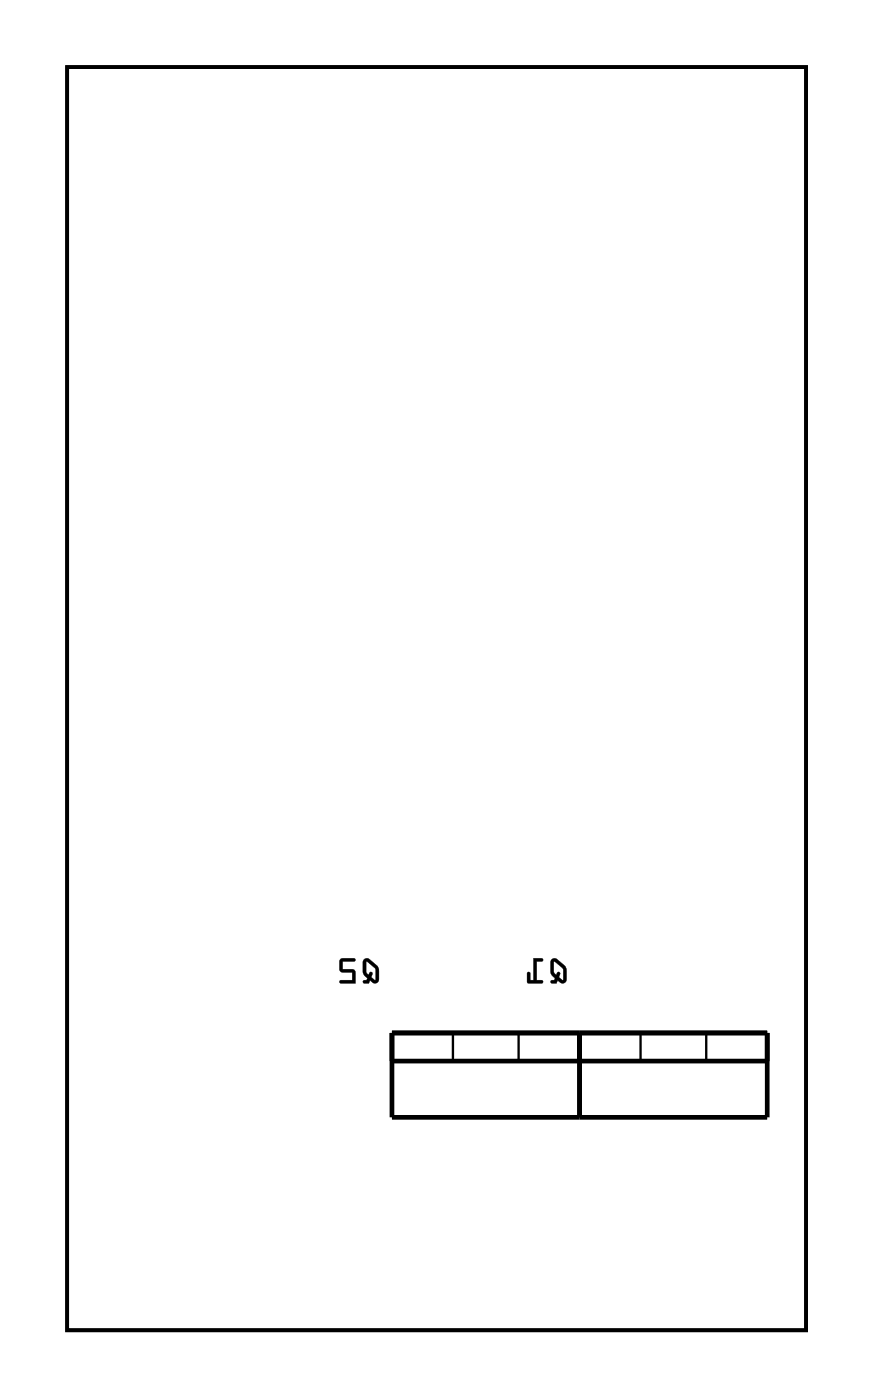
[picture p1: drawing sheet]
<svg xmlns="http://www.w3.org/2000/svg" width="47mm" height="76mm" viewBox="0 0 47 76" stroke-linecap="round" stroke-linejoin="round" font-family="sans-serif">
<path d="M3.6 3.6h40v68.5h-40z" fill="none" stroke="#000" stroke-width=".2"/>
<g fill="#000">
<path d="M3.6 3.6h40.1v68.5h-40.1zM3.6 3.6v68.5h40v-68.5z"/>
<path d="M19.7 52v.7l.2 .3-.2 .2 .3 .1v-.2l.3 .2 .2-.2a.91 .91 0 0 0-.6-1.2zM19.8 52.1l.5 .4v.6l-.2-.2 .1-.1a.11 .11 0 0 0-.2-.1 .11 .11 0 0 0 0 .1l-.2-.1zM18.4 52v.6l.2 .1h.5v.4h-.6l-.1 .1 .8 .1v-.7l-.6-.1v-.4h.6v-.1z"/>
<path d="M19.7 52l-.1 .7 .3 .3v.1h-.2a.1 .1 0 0 0-.1 .1 .1 .1 0 0 0 .1 .1h.3v-.2l.2 .2 .3-.1a.92 .92 0 0 0-.5-1.2l-.1-.1zM19.7 52l.2-.1 .5 .4a.97 .97 0 0 1 .1 .8l-.2 .2-.3-.2v.2l-.3-.1 .2-.2-.2-.3zM19.8 52.1l.5 .4v.6l-.2-.2 .1-.1a.11 .11 0 0 0-.2-.1 .11 .11 0 0 0 0 .1l-.2-.2zM19.8 52.1v.5a.14 .14 0 0 0 .1 .2 .14 .14 0 0 0 .2-.1h.1l-.1 .2 .2 .2v-.6zM18.4 52v.6l.7 .1v.4h-.6a.1 .1 0 0 0-.1 .1 .1 .1 0 0 0 .1 .1h.8l-.1-.7-.6-.1v-.4h.6a.1 .1 0 0 0 .1-.1 .1 .1 0 0 0-.1-.1zM18.4 52h.8v.1h-.7v.4l.7 .1v.7l-.8-.1 .1-.1h.6v-.4h-.5l-.2-.1z"/>
<path d="M29.9 52l-.1 .7 .3 .3-.3 .2 .3 .1 .1-.2 .3 .2 .2-.2a.91 .91 0 0 0-.7-1.2zM30 52.1l.5 .4v.6l-.2-.2v-.1a.11 .11 0 0 0-.1-.1 .11 .11 0 0 0-.1 .1l-.1-.1zM28.9 51.9v1.2h-.2v-.4h-.1l-.1 .5 .9 .1v-.2h-.3v-1h.3v-.1z"/>
<path d="M29.9 52l-.1 .7 .3 .3-.1 .1h-.1a.1 .1 0 0 0-.1 .1 .1 .1 0 0 0 .1 .1h.2l.1-.2 .2 .2 .2-.1a.92 .92 0 0 0-.4-1.2l-.2-.1zM29.9 52l.2-.1 .5 .4a.97 .97 0 0 1 .1 .8l-.2 .2-.3-.2-.1 .2-.3-.1 .3-.2-.3-.3zM30 52.1l.5 .4v.6l-.2-.2v-.1a.11 .11 0 0 0-.1-.1 .11 .11 0 0 0-.1 .1l-.1-.2zM30 52.1v.5a.14 .14 0 0 0 .1 .2 .14 .14 0 0 0 .1-.1h.1v.2l.2 .2v-.6zM28.9 51.9v1.2h-.2v-.4a.1 .1 0 0 0-.1-.1 .1 .1 0 0 0-.1 .1l.1 .6h.7a.1 .1 0 0 0 .1-.1 .1 .1 0 0 0-.1-.1h-.2v-1h.2a.1 .1 0 0 0 .1-.1 .1 .1 0 0 0-.1-.1zM28.9 51.9l.5 .1v.1h-.3v1h.3v.2l-.8-.1v-.5h.1v.4h.2z"/>
</g>
<path d="M21.2 56h20.3v4.5h-20.3zM21.2 57.5h20.3M31.4 56v4.5" fill="none" stroke="#000" stroke-width=".25"/>
<path d="M24.5 56v1.5M28.1 56v1.5M34.7 56v1.5M38.2 56v1.5" fill="none" stroke="#000" stroke-width=".13"/>
<circle cx="13.6" cy="36.2" r=".7" fill="#fff"/>
<circle cx="13.6" cy="36.2" r=".7" fill="none" stroke="#fff" stroke-width=".76" stroke-linecap="butt"/>
<circle cx="23.8" cy="36.2" r=".7" fill="#fff"/>
<circle cx="23.8" cy="36.2" r=".7" fill="none" stroke="#fff" stroke-width=".76" stroke-linecap="butt"/>
<circle cx="23.8" cy="36.2" r=".7" fill="#fff"/>
<circle cx="23.8" cy="36.2" r=".7" fill="none" stroke="#fff" stroke-width=".76" stroke-linecap="butt"/>
<circle cx="33.9" cy="36.2" r=".7" fill="#fff"/>
<circle cx="33.9" cy="36.2" r=".7" fill="none" stroke="#fff" stroke-width=".76" stroke-linecap="butt"/>
<circle cx="13.6" cy="38.7" r=".7" fill="#fff"/>
<circle cx="13.6" cy="38.7" r=".7" fill="none" stroke="#fff" stroke-width=".76" stroke-linecap="butt"/>
<circle cx="23.8" cy="38.7" r=".7" fill="#fff"/>
<circle cx="23.8" cy="38.7" r=".7" fill="none" stroke="#fff" stroke-width=".76" stroke-linecap="butt"/>
<circle cx="23.8" cy="33.6" r=".7" fill="#fff"/>
<circle cx="23.8" cy="33.6" r=".7" fill="none" stroke="#fff" stroke-width=".76" stroke-linecap="butt"/>
<circle cx="33.9" cy="33.6" r=".7" fill="#fff"/>
<circle cx="33.9" cy="33.6" r=".7" fill="none" stroke="#fff" stroke-width=".76" stroke-linecap="butt"/>
<circle cx="11.1" cy="28.5" r=".7" fill="#fff"/>
<circle cx="11.1" cy="28.5" r=".7" fill="none" stroke="#fff" stroke-width=".76" stroke-linecap="butt"/>
<circle cx="11.1" cy="15.8" r=".7" fill="#fff"/>
<circle cx="11.1" cy="15.8" r=".7" fill="none" stroke="#fff" stroke-width=".76" stroke-linecap="butt"/>
<circle cx="11.1" cy="36.2" r=".7" fill="#fff"/>
<circle cx="11.1" cy="36.2" r=".7" fill="none" stroke="#fff" stroke-width=".76" stroke-linecap="butt"/>
<circle cx="11.1" cy="38.7" r=".7" fill="#fff"/>
<circle cx="11.1" cy="38.7" r=".7" fill="none" stroke="#fff" stroke-width=".76" stroke-linecap="butt"/>
<circle cx="11.1" cy="41.2" r=".7" fill="#fff"/>
<circle cx="11.1" cy="41.2" r=".7" fill="none" stroke="#fff" stroke-width=".76" stroke-linecap="butt"/>
<circle cx="11.1" cy="20.9" r=".7" fill="#fff"/>
<circle cx="11.1" cy="20.9" r=".7" fill="none" stroke="#fff" stroke-width=".76" stroke-linecap="butt"/>
<circle cx="11.1" cy="23.5" r=".7" fill="#fff"/>
<circle cx="11.1" cy="23.5" r=".7" fill="none" stroke="#fff" stroke-width=".76" stroke-linecap="butt"/>
<circle cx="11.1" cy="18.4" r=".7" fill="#fff"/>
<circle cx="11.1" cy="18.4" r=".7" fill="none" stroke="#fff" stroke-width=".76" stroke-linecap="butt"/>
<circle cx="11.1" cy="46.3" r=".7" fill="#fff"/>
<circle cx="11.1" cy="46.3" r=".7" fill="none" stroke="#fff" stroke-width=".76" stroke-linecap="butt"/>
<circle cx="11.1" cy="13.3" r=".7" fill="#fff"/>
<circle cx="11.1" cy="13.3" r=".7" fill="none" stroke="#fff" stroke-width=".76" stroke-linecap="butt"/>
<circle cx="11.1" cy="31.1" r=".7" fill="#fff"/>
<circle cx="11.1" cy="31.1" r=".7" fill="none" stroke="#fff" stroke-width=".76" stroke-linecap="butt"/>
<circle cx="11.1" cy="10.8" r=".7" fill="#fff"/>
<circle cx="11.1" cy="10.8" r=".7" fill="none" stroke="#fff" stroke-width=".76" stroke-linecap="butt"/>
<circle cx="11.1" cy="43.8" r=".7" fill="#fff"/>
<circle cx="11.1" cy="43.8" r=".7" fill="none" stroke="#fff" stroke-width=".76" stroke-linecap="butt"/>
<circle cx="11.1" cy="26" r=".7" fill="#fff"/>
<circle cx="11.1" cy="26" r=".7" fill="none" stroke="#fff" stroke-width=".76" stroke-linecap="butt"/>
<circle cx="11.1" cy="33.6" r=".7" fill="#fff"/>
<circle cx="11.1" cy="33.6" r=".7" fill="none" stroke="#fff" stroke-width=".76" stroke-linecap="butt"/>
<circle cx="36.5" cy="23.5" r=".7" fill="#fff"/>
<circle cx="36.5" cy="23.5" r=".7" fill="none" stroke="#fff" stroke-width=".76" stroke-linecap="butt"/>
<circle cx="36.5" cy="20.9" r=".7" fill="#fff"/>
<circle cx="36.5" cy="20.9" r=".7" fill="none" stroke="#fff" stroke-width=".76" stroke-linecap="butt"/>
<circle cx="36.5" cy="36.2" r=".7" fill="#fff"/>
<circle cx="36.5" cy="36.2" r=".7" fill="none" stroke="#fff" stroke-width=".76" stroke-linecap="butt"/>
<circle cx="36.5" cy="18.4" r=".7" fill="#fff"/>
<circle cx="36.5" cy="18.4" r=".7" fill="none" stroke="#fff" stroke-width=".76" stroke-linecap="butt"/>
<circle cx="36.5" cy="13.3" r=".7" fill="#fff"/>
<circle cx="36.5" cy="13.3" r=".7" fill="none" stroke="#fff" stroke-width=".76" stroke-linecap="butt"/>
<circle cx="36.5" cy="10.8" r=".7" fill="#fff"/>
<circle cx="36.5" cy="10.8" r=".7" fill="none" stroke="#fff" stroke-width=".76" stroke-linecap="butt"/>
<circle cx="36.5" cy="15.8" r=".7" fill="#fff"/>
<circle cx="36.5" cy="15.8" r=".7" fill="none" stroke="#fff" stroke-width=".76" stroke-linecap="butt"/>
<circle cx="36.5" cy="41.2" r=".7" fill="#fff"/>
<circle cx="36.5" cy="41.2" r=".7" fill="none" stroke="#fff" stroke-width=".76" stroke-linecap="butt"/>
<circle cx="36.5" cy="46.3" r=".7" fill="#fff"/>
<circle cx="36.5" cy="46.3" r=".7" fill="none" stroke="#fff" stroke-width=".76" stroke-linecap="butt"/>
<circle cx="36.5" cy="28.5" r=".7" fill="#fff"/>
<circle cx="36.5" cy="28.5" r=".7" fill="none" stroke="#fff" stroke-width=".76" stroke-linecap="butt"/>
<circle cx="36.5" cy="38.7" r=".7" fill="#fff"/>
<circle cx="36.5" cy="38.7" r=".7" fill="none" stroke="#fff" stroke-width=".76" stroke-linecap="butt"/>
<circle cx="36.5" cy="31.1" r=".7" fill="#fff"/>
<circle cx="36.5" cy="31.1" r=".7" fill="none" stroke="#fff" stroke-width=".76" stroke-linecap="butt"/>
<circle cx="36.5" cy="26" r=".7" fill="#fff"/>
<circle cx="36.5" cy="26" r=".7" fill="none" stroke="#fff" stroke-width=".76" stroke-linecap="butt"/>
<circle cx="36.5" cy="33.6" r=".7" fill="#fff"/>
<circle cx="36.5" cy="33.6" r=".7" fill="none" stroke="#fff" stroke-width=".76" stroke-linecap="butt"/>
<circle cx="39" cy="59" r="1.1" fill="#fff"/>
<circle cx="39" cy="59" r="1.1" fill="none" stroke="#fff" stroke-width=".25"/>
<path d="M28.1 58.2h1.5v1.6h-1.5z" fill="#fff"/>
<path d="M28.1 58.2h1.5v1.6h-1.5z" fill="none" stroke="#fff" stroke-width=".76" stroke-linecap="butt"/>
<circle cx="28.8" cy="59" r=".79" fill="#fff"/>
<circle cx="28.8" cy="59" r=".79" fill="none" stroke="#fff" stroke-width=".76" stroke-linecap="butt"/>
<circle cx="26.3" cy="59" r=".79" fill="#fff"/>
<circle cx="26.3" cy="59" r=".79" fill="none" stroke="#fff" stroke-width=".76" stroke-linecap="butt"/>
<circle cx="23.8" cy="59" r=".79" fill="#fff"/>
<circle cx="23.8" cy="59" r=".79" fill="none" stroke="#fff" stroke-width=".76" stroke-linecap="butt"/>
<path d="M28.1 58.2h1.5v1.6h-1.5z" fill="#fff"/>
<path d="M28.1 58.2h1.5v1.6h-1.5z" fill="none" stroke="#fff" stroke-width=".76" stroke-linecap="butt"/>
<circle cx="28.8" cy="59" r=".79" fill="#fff"/>
<circle cx="28.8" cy="59" r=".79" fill="none" stroke="#fff" stroke-width=".76" stroke-linecap="butt"/>
<circle cx="26.3" cy="59" r=".79" fill="#fff"/>
<circle cx="26.3" cy="59" r=".79" fill="none" stroke="#fff" stroke-width=".76" stroke-linecap="butt"/>
<circle cx="23.8" cy="59" r=".79" fill="#fff"/>
<circle cx="23.8" cy="59" r=".79" fill="none" stroke="#fff" stroke-width=".76" stroke-linecap="butt"/>
<path d="M38.2 58.2h1.6v1.6h-1.6z" fill="#fff"/>
<path d="M38.2 58.2h1.6v1.6h-1.6z" fill="none" stroke="#fff" stroke-width=".76" stroke-linecap="butt"/>
<circle cx="39" cy="59" r=".79" fill="#fff"/>
<circle cx="39" cy="59" r=".79" fill="none" stroke="#fff" stroke-width=".76" stroke-linecap="butt"/>
<circle cx="36.5" cy="59" r=".79" fill="#fff"/>
<circle cx="36.5" cy="59" r=".79" fill="none" stroke="#fff" stroke-width=".76" stroke-linecap="butt"/>
<circle cx="33.9" cy="59" r=".79" fill="#fff"/>
<circle cx="33.9" cy="59" r=".79" fill="none" stroke="#fff" stroke-width=".76" stroke-linecap="butt"/>
<path d="M38.2 58.2h1.6v1.6h-1.6z" fill="#fff"/>
<path d="M38.2 58.2h1.6v1.6h-1.6z" fill="none" stroke="#fff" stroke-width=".76" stroke-linecap="butt"/>
<circle cx="39" cy="59" r=".79" fill="#fff"/>
<circle cx="39" cy="59" r=".79" fill="none" stroke="#fff" stroke-width=".76" stroke-linecap="butt"/>
<circle cx="36.5" cy="59" r=".79" fill="#fff"/>
<circle cx="36.5" cy="59" r=".79" fill="none" stroke="#fff" stroke-width=".76" stroke-linecap="butt"/>
<circle cx="33.9" cy="59" r=".79" fill="#fff"/>
<circle cx="33.9" cy="59" r=".79" fill="none" stroke="#fff" stroke-width=".76" stroke-linecap="butt"/>
<circle cx="36.5" cy="43.8" r=".7" fill="#fff"/>
<circle cx="36.5" cy="43.8" r=".7" fill="none" stroke="#fff" stroke-width=".76" stroke-linecap="butt"/>
</svg>
